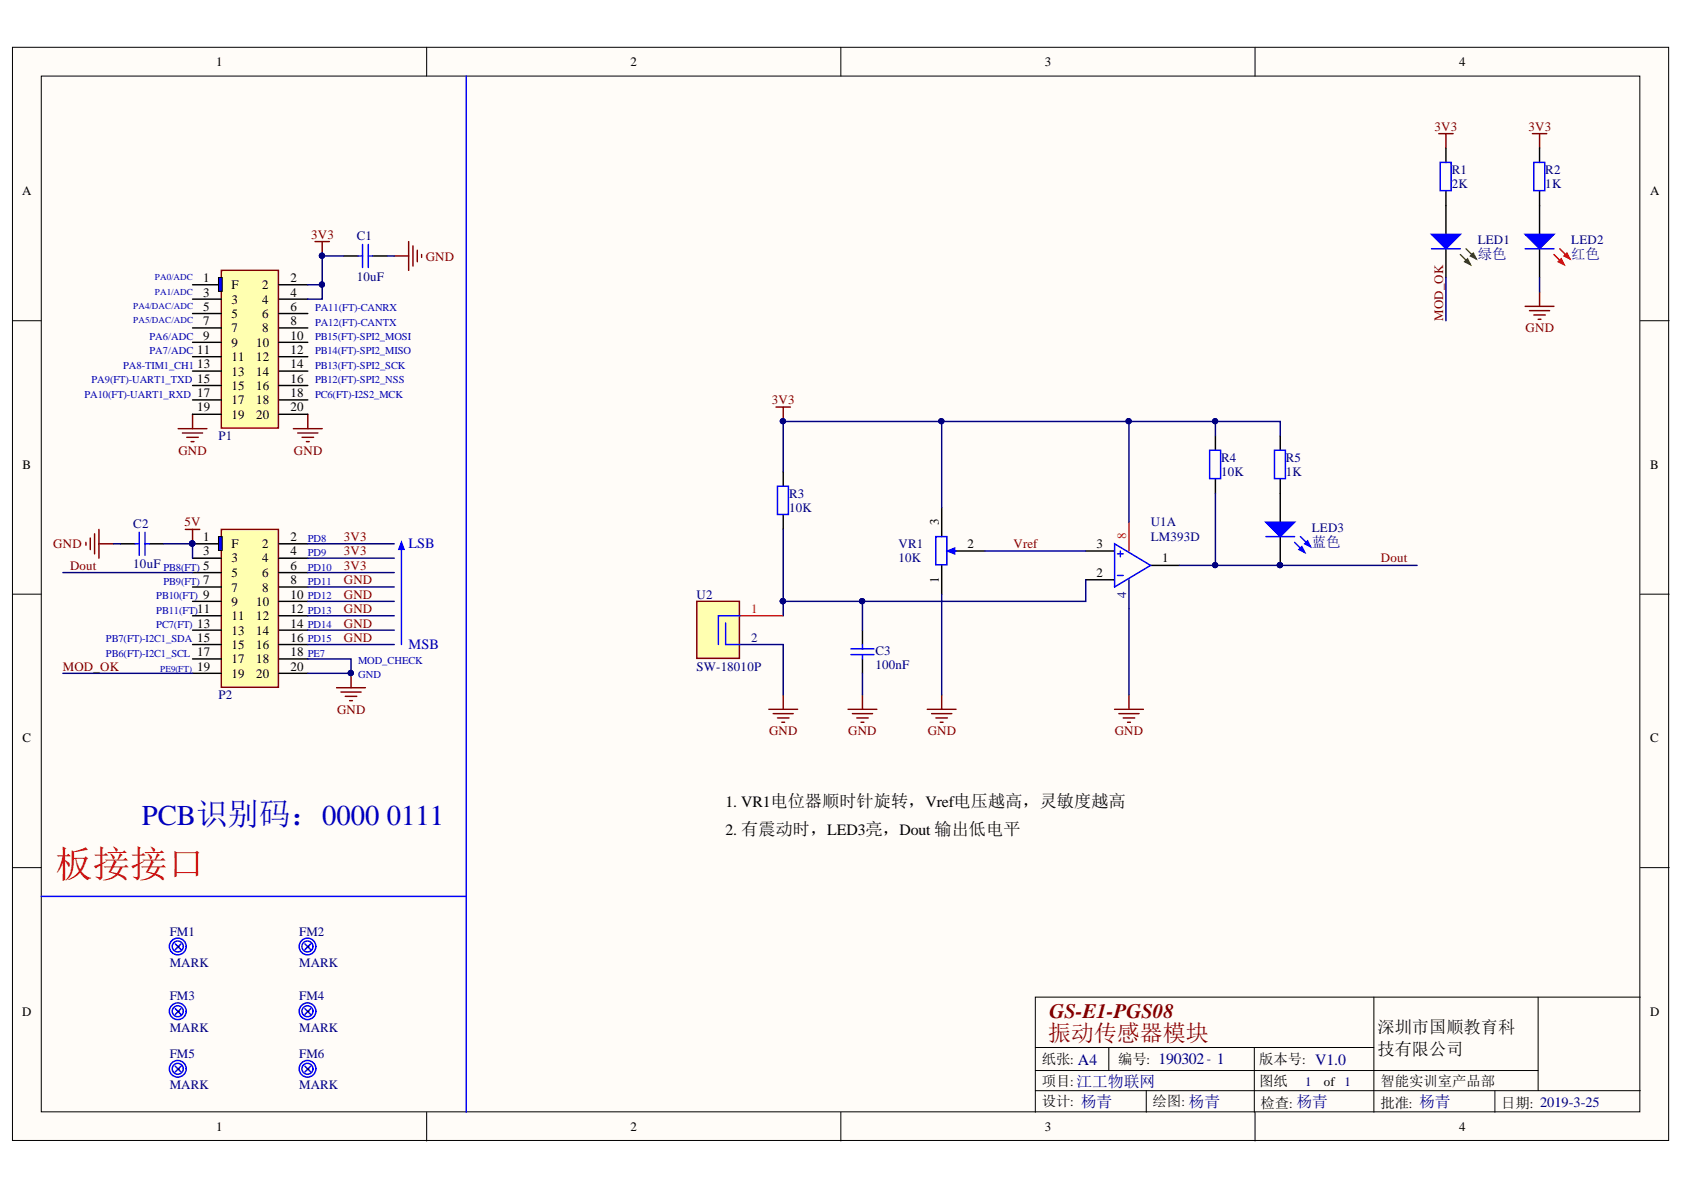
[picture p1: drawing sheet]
<svg xmlns="http://www.w3.org/2000/svg" width="297mm" height="210mm" viewBox="0 0 297 210" stroke-linecap="round" stroke-linejoin="round" font-family="sans-serif">
<defs><g id="words">
<text font-size="6.6" fill="#f00" x="9.8" y="154.6">板接接口</text>
<text font-size="5.1" fill="#0000bf" x="25" y="145.6">PCB识别码：0000 0111</text>
<text font-size="4.1" fill="#800000" x="184.9" y="183.7">振动传感器模块</text>
<text font-size="3.6" fill="#800000" x="185.1" y="179.6">GS-E1-PGS08</text>
<g font-size="3">
<text x="243" y="182.3">深圳市国顺教育科</text>
<text x="243" y="186.1">技有限公司</text>
</g>
<g font-size="2.8">
<text x="128" y="142.3">1. VR1电位器顺时针旋转，Vref电压越高，灵敏度越高</text>
<text x="128" y="147.4">2. 有震动时，LED3亮，Dout 输出低电平</text>
</g>
<g font-size="2.5" fill="#000080">
<text x="260.7" y="45.7">绿色</text>
<text x="277.1" y="45.7">红色</text>
<text x="231.4" y="96.4">蓝色</text>
</g>
<g font-size="2.5" fill="#0000bf">
<text x="72.1" y="96.7">LSB</text>
<text x="72.1" y="114.4">MSB</text>
</g>
<g font-size="2.5">
<text x="183.8" y="187.7">纸张: A4</text>
<text x="183.8" y="191.6">项目:江工物联网</text>
<text x="197.2" y="187.7">编号: 190302 - 1</text>
<text x="222.1" y="187.7">版本号: V1.0</text>
<text x="222.1" y="191.6">图纸</text>
<text x="243.5" y="191.6">智能实训室产品部</text>
<text x="183.8" y="195.1">设计: 杨青</text>
<text x="203.3" y="195.1">绘图: 杨青</text>
<text x="222.3" y="195.4">检查: 杨青</text>
<text x="243.5" y="195.4">批准: 杨青</text>
<text x="264.8" y="195.4">日期: 2019-3-25</text>
</g>
<g font-size="2.3">
<text x="38.1" y="11.7">1</text>
<text x="111.2" y="11.7">2</text>
<text x="184.3" y="11.7">3</text>
<text x="257.4" y="11.7">4</text>
<text x="3.9" y="34.5">A</text>
<text x="291.1" y="34.5">A</text>
<text x="35.9" y="49.8">1</text>
<text x="35.9" y="52.3">3</text>
<text x="40.8" y="51">F</text>
<text x="40.8" y="53.6">3</text>
<text x="46.3" y="51">2</text>
<text x="46.3" y="53.6">4</text>
<text x="51.3" y="49.8">2</text>
<text x="51.3" y="52.3">4</text>
<text x="35.9" y="54.8">5</text>
<text x="35.9" y="57.4">7</text>
<text x="35.9" y="59.9">9</text>
<text x="40.8" y="56.1">5</text>
<text x="40.8" y="58.6">7</text>
<text x="46.3" y="56.1">6</text>
<text x="46.3" y="58.6">8</text>
<text x="51.3" y="54.8">6</text>
<text x="51.3" y="57.4">8</text>
<text x="51.3" y="59.9">10</text>
<text x="34.8" y="62.4">11</text>
<text x="34.8" y="65">13</text>
<text x="40.8" y="61.2">9</text>
<text x="40.8" y="63.7">11</text>
<text x="45.2" y="61.2">10</text>
<text x="45.2" y="63.7">12</text>
<text x="51.3" y="62.4">12</text>
<text x="51.3" y="65">14</text>
<text x="34.8" y="67.5">15</text>
<text x="34.8" y="70">17</text>
<text x="40.8" y="66.2">13</text>
<text x="40.8" y="68.8">15</text>
<text x="40.8" y="71.3">17</text>
<text x="45.2" y="66.2">14</text>
<text x="45.2" y="68.8">16</text>
<text x="45.2" y="71.3">18</text>
<text x="51.3" y="67.5">16</text>
<text x="51.3" y="70">18</text>
<text x="34.8" y="72.6">19</text>
<text x="40.8" y="73.8">19</text>
<text x="45.2" y="73.8">20</text>
<text x="51.3" y="72.6">20</text>
<text x="4" y="82.7">B</text>
<text x="291.1" y="82.7">B</text>
<text x="35.9" y="95.4">1</text>
<text x="51.3" y="95.4">2</text>
<text x="165.6" y="92.6" transform="rotate(-90 165.6 92.6)">3</text>
<text x="35.9" y="97.9">3</text>
<text x="35.9" y="100.5">5</text>
<text x="40.8" y="96.7">F</text>
<text x="40.8" y="99.2">3</text>
<text x="40.8" y="101.7">5</text>
<text x="46.3" y="96.7">2</text>
<text x="46.3" y="99.2">4</text>
<text x="46.3" y="101.7">6</text>
<text x="51.3" y="97.9">4</text>
<text x="51.3" y="100.5">6</text>
<text x="170.7" y="96.7">2</text>
<text x="193.4" y="101.7">2</text>
<text x="193.4" y="96.7">3</text>
<text x="205" y="99.2">1</text>
<text x="35.9" y="103">7</text>
<text x="35.9" y="105.6">9</text>
<text x="40.8" y="104.4">7</text>
<text x="40.8" y="106.9">9</text>
<text x="45.2" y="106.9">10</text>
<text x="46.3" y="104.4">8</text>
<text x="51.3" y="103">8</text>
<text x="51.3" y="105.6">10</text>
<text x="165.6" y="102.9" transform="rotate(-90 165.6 102.9)">1</text>
<text x="34.8" y="108.2">11</text>
<text x="34.8" y="110.7">13</text>
<text x="34.8" y="113.2">15</text>
<text x="40.8" y="109.4">11</text>
<text x="40.8" y="112">13</text>
<text x="45.2" y="109.4">12</text>
<text x="45.2" y="112">14</text>
<text x="51.3" y="108.2">12</text>
<text x="51.3" y="110.7">14</text>
<text x="51.3" y="113.2">16</text>
<text x="34.8" y="115.8">17</text>
<text x="34.8" y="118.3">19</text>
<text x="40.8" y="114.5">15</text>
<text x="40.8" y="117">17</text>
<text x="40.8" y="119.6">19</text>
<text x="45.2" y="114.5">16</text>
<text x="45.2" y="117">18</text>
<text x="45.2" y="119.6">20</text>
<text x="51.3" y="115.8">18</text>
<text x="51.3" y="118.3">20</text>
<text x="4" y="131">C</text>
<text x="291.1" y="131">C</text>
<text x="3.9" y="179.2">D</text>
<text x="291.1" y="179.2">D</text>
<text x="233.5" y="191.6">of 1</text>
<text x="38.1" y="199.5">1</text>
<text x="111.2" y="199.5">2</text>
<text x="184.3" y="199.5">3</text>
<text x="257.4" y="199.5">4</text>
</g>
<g font-size="2.3" fill="#800000">
<text x="253" y="23.1">3V3</text>
<text x="269.6" y="23.1">3V3</text>
<text x="54.9" y="42.1">3V3</text>
<text x="75.1" y="46">GND</text>
<text x="254.6" y="56.6" transform="rotate(-90 254.6 56.6)">MOD_OK</text>
<text x="269.1" y="58.6">GND</text>
<text x="136.2" y="71.3">3V3</text>
<text x="31.5" y="80.2">GND</text>
<text x="51.8" y="80.2">GND</text>
<text x="32.6" y="92.9">5V</text>
<text x="60.6" y="95.4">3V3</text>
<text x="9.4" y="96.7">GND</text>
<text x="12.3" y="100.5">Dout</text>
<text x="60.6" y="97.9">3V3</text>
<text x="60.6" y="100.5">3V3</text>
<text x="178.8" y="96.7">Vref</text>
<text x="243.6" y="99.2">Dout</text>
<text x="60.6" y="103">GND</text>
<text x="60.6" y="105.6">GND</text>
<text x="60.6" y="113.2">GND</text>
<text x="60.6" y="108.2">GND</text>
<text x="60.6" y="110.7">GND</text>
<text x="11.1" y="118.3">MOD_OK</text>
<text x="59.5" y="125.9">GND</text>
<text x="135.7" y="129.7">GND</text>
<text x="149.6" y="129.7">GND</text>
<text x="163.6" y="129.7">GND</text>
<text x="196.6" y="129.7">GND</text>
</g>
<g font-size="2.3" fill="#000080">
<text x="256.1" y="30.7">R1</text>
<text x="256.1" y="33.2">2K</text>
<text x="272.6" y="30.7">R2</text>
<text x="272.6" y="33.2">1K</text>
<text x="62.9" y="42.3">C1</text>
<text x="260.7" y="43.1">LED1</text>
<text x="277.1" y="43.1">LED2</text>
<text x="62.9" y="49.5">10uF</text>
<text x="38.6" y="77.6">P1</text>
<text x="215.4" y="81.5">R4</text>
<text x="215.4" y="84">10K</text>
<text x="226.8" y="81.5">R5</text>
<text x="226.8" y="84">1K</text>
<text x="139.2" y="87.8">R3</text>
<text x="23.5" y="93.1">C2</text>
<text x="139.2" y="90.3">10K</text>
<text x="203" y="92.9">U1A</text>
<text x="203" y="95.4">LM393D</text>
<text x="231.4" y="93.9">LED3</text>
<text x="23.5" y="100.2">10uF</text>
<text x="158.5" y="96.7">VR1</text>
<text x="158.5" y="99.2">10K</text>
<text x="122.9" y="105.6">U2</text>
<text x="122.9" y="118.3">SW-18010P</text>
<text x="154.4" y="115.5">C3</text>
<text x="154.4" y="118">100nF</text>
<text x="38.6" y="123.4">P2</text>
<text x="29.9" y="165">FM1</text>
<text x="52.8" y="165">FM2</text>
<text x="29.9" y="170.6">MARK</text>
<text x="52.8" y="170.6">MARK</text>
<text x="29.9" y="176.4">FM3</text>
<text x="52.8" y="176.4">FM4</text>
<text x="29.9" y="182">MARK</text>
<text x="52.8" y="182">MARK</text>
<text x="29.9" y="186.6">FM5</text>
<text x="52.8" y="186.6">FM6</text>
<text x="230.2" y="191.6">1</text>
<text x="29.9" y="192.1">MARK</text>
<text x="52.8" y="192.1">MARK</text>
</g>
<g font-size="2.3" fill="#ee0e22">
<text x="198.7" y="95.1" transform="rotate(-90 198.7 95.1)">8</text>
<text x="132.5" y="108.2">1</text>
</g>
<g font-size="2.3" fill="#11037f">
<text x="198.7" y="105.4" transform="rotate(-90 198.7 105.4)">4</text>
<text x="132.5" y="113.2">2</text>
</g>
<g font-size="1.9" fill="#0000bf">
<text x="26.4" y="60">PA6/ADC</text>
<text x="55.6" y="54.9">PA11(FT)-CANRX</text>
<text x="55.6" y="57.5">PA12(FT)-CANTX</text>
<text x="55.6" y="60">PB15(FT)-SPI2_MOSI</text>
<text x="21.7" y="65.1">PA8-TIM1_CH1</text>
<text x="26.4" y="62.5">PA7/ADC</text>
<text x="55.6" y="62.5">PB14(FT)-SPI2_MISO</text>
<text x="55.6" y="65.1">PB13(FT)-SPI2_SCK</text>
<text x="14.9" y="70.1">PA10(FT)-UART1_RXD</text>
<text x="16.2" y="67.6">PA9(FT)-UART1_TXD</text>
<text x="55.6" y="67.6">PB12(FT)-SPI2_NSS</text>
<text x="55.6" y="70.1">PC6(FT)-I2S2_MCK</text>
<text x="54.3" y="95.6">PD8</text>
<text x="28.8" y="100.6">PB8(FT)</text>
<text x="54.3" y="98.1">PD9</text>
<text x="54.3" y="100.6">PD10</text>
<text x="27.6" y="105.7">PB10(FT)</text>
<text x="28.8" y="103.2">PB9(FT)</text>
<text x="54.3" y="103.2">PD11</text>
<text x="54.3" y="105.7">PD12</text>
<text x="18.7" y="113.3">PB7(FT)-I2C1_SDA</text>
<text x="27.6" y="108.2">PB11(FT)</text>
<text x="27.6" y="110.8">PC7(FT)</text>
<text x="54.3" y="108.2">PD13</text>
<text x="54.3" y="110.8">PD14</text>
<text x="54.3" y="113.3">PD15</text>
<text x="18.7" y="115.8">PB6(FT)-I2C1_SCL</text>
<text x="54.3" y="115.8">PE7</text>
<text x="63.2" y="117.1">MOD_CHECK</text>
<text x="63.2" y="119.6">GND</text>
</g>
<g font-size="1.6" fill="#0000bf">
<text x="27.3" y="49.4">PA0/ADC</text>
<text x="27.3" y="52">PA1/ADC</text>
<text x="23.5" y="54.5">PA4/DAC/ADC</text>
<text x="23.5" y="57">PA5/DAC/ADC</text>
<text x="28.2" y="118.5">PE9(FT)</text>
</g>
</g></defs>
<g fill="#fffcf8" stroke="#000" stroke-width=".18">
<path d="M2.2 8.3h292.1v192.9h-292.1z"/>
<path d="M7.3 13.4h281.9v182.7h-281.9z"/>
</g>
<g fill="none" stroke="#000" stroke-width=".18">
<path d="M75.3 8.3v5.1M148.3 8.3v5.1M221.4 8.3v5.1M2.2 56.6h5.1M289.3 56.6h5.1M2.2 104.8h5.1M289.3 104.8h5.1M2.2 153h5.1M289.3 153h5.1M242.3 175.9v20.3M271.3 175.9v16.5M289.3 175.9h-106.7v20.3"/>
<path d="M75.3 196.2v5.1M148.3 196.2v5.1M182.6 184.8h59.7M182.6 192.4h106.7M182.6 188.8h88.7M195.6 184.8v4M202.2 192.4v3.8M221.2 184.8v11.4M221.4 196.2v5.1M263.7 192.4v3.8"/>
</g>
<g fill="none" stroke="#00f" stroke-width=".25">
<path d="M82.2 13.4v182.8M7.3 158.1h74.9M30.9 166.5l1 1M31.9 166.5l-1 1"/>
<circle cx="31.4" cy="166.9" r=".97"/>
<circle cx="31.4" cy="166.9" r="1.48"/>
</g>
<path d="M225.8 87v5.1M225.8 94.7v5M31.4 167h.1" fill="none" stroke="#000" stroke-width=".25"/>
<circle cx="225.8" cy="99.7" r=".46" fill="#000080" stroke="#000080" stroke-width=".18"/>
<path d="M223.3 92.1h5.1l-2.6 2.6z" fill="#00f"/>
<path d="M223.3 92.1h5.1l-2.6 2.6zM228.4 95.7l1.7 1.7M229.4 94.7l1.8 1.7" fill="none" stroke="#00f" stroke-width=".25"/>
<path d="M229.1 96.9l.5-.5 .5 1z" fill="#00f"/>
<path d="M229.1 96.9l.5-.5 .5 1z" fill="none" stroke="#00f" stroke-width=".25"/>
<path d="M230.1 95.9l.5-.5 .6 1z" fill="#00f"/>
<path d="M223.3 94.7h5.1M230.1 95.9l.5-.5 .6 1z" fill="none" stroke="#00f" stroke-width=".25"/>
<circle cx="225.8" cy="99.7" r=".46" fill="#000080" stroke="#000080" stroke-width=".18"/>
<path d="M135.6 125.1h5.1M136.4 125.9h3.5M137.1 126.6h2.1M137.9 127.4h.5M138.2 122.6v2.5" fill="none" stroke="#800000" stroke-width=".25"/>
<path d="M122.9 106.1h7.5v10h-7.5z" fill="#ffffb0" stroke="#800000" stroke-width=".25"/>
<path d="M130.5 108.6h7.7" fill="none" stroke="#ee0e22" stroke-width=".25"/>
<path d="M130.5 113.7h7.7" fill="none" stroke="#11037f" stroke-width=".25"/>
<path d="M137.1 85.8h2v4.9h-2zM167.4 97.2h1.2M128 109.9v3.8h2.5M130.5 108.6h-3.8v5.1" fill="none" stroke="#00f" stroke-width=".25"/>
<path d="M138.2 83.2v2.6M138.2 90.8v2.6M166.1 89.6v5.1M166.1 99.7v5.1M168.6 97.2h5.1" fill="none" stroke="#000" stroke-width=".25"/>
<path d="M167.1 97.2l1.3-.5v1z" fill="#00f"/>
<path d="M213.4 79.4h1.9v5h-1.9zM70.8 95.9v17.8M165.1 94.7h1.9v4.9h-1.9zM167.1 97.2l1.3-.5v1z" fill="none" stroke="#00f" stroke-width=".25"/>
<path d="M214.4 76.9v2.5M214.4 84.5v2.5" fill="none" stroke="#000" stroke-width=".25"/>
<g fill="none" stroke="#800000" stroke-width=".25">
<path d="M55.6 42.6h2.5M56.8 42.6v2.6M31.4 75.6h5.1M32.2 76.4h3.5M32.9 77.1h2.1M33.7 77.9h.5M34 73.1v2.5M51.8 75.6h5M52.5 76.4h3.6M53.3 77.1h2M54 77.9h.5M54.3 73.1v2.5"/>
<path d="M32.7 93.4h2.5M34 93.4v2.5M61.9 118.8v2.5M59.4 121.3h5.1M60.1 122.1h3.6M60.9 122.8h2M61.7 123.6h.5"/>
</g>
<g fill="#000080" stroke="#000080" stroke-width=".18">
<circle cx="33.9" cy="95.9" r=".46"/>
<circle cx="61.9" cy="118.7" r=".46"/>
<circle cx="56.8" cy="45.1" r=".46"/>
</g>
<path d="M70.8 95.5l.5 1.4h-1z" fill="#00f"/>
<path d="M70.8 95.5l.5 1.4h-1z" fill="none" stroke="#00f" stroke-width=".18"/>
<path d="M69.5 45.2h2.6M72.1 42.6v5.1M72.8 43.4v3.5M73.6 44.1v2.1M74.4 44.9v.5M15.2 95.7v.5M15.9 94.9v2M16.7 94.1v3.6M17.4 93.4v5.1M17.4 95.9h2.6" fill="none" stroke="#800000" stroke-width=".25"/>
<path d="M39 47.7h10.1v27.8h-10.1z" fill="#ffffb0" stroke="#800000" stroke-width=".25"/>
<g fill="none" stroke="#000" stroke-width=".25">
<path d="M34 50.2h5M34 52.8h5M34 55.3h5M34 57.8h5M49.2 50.2h5.1M49.2 52.8h5.1M49.2 55.3h5.1M49.2 57.8h5.1M34 60.4h5M34 62.9h5M34 65.5h5M34 68h5"/>
<path d="M34 70.5h5M34 73.1h5M49.2 60.4h5.1M49.2 62.9h5.1M49.2 65.5h5.1M49.2 68h5.1M49.2 70.5h5.1M49.2 73.1h5.1"/>
</g>
<path d="M38.5 49h.7v2.4h-.7z" fill="#00f" stroke="#000" stroke-width=".18"/>
<path d="M39 93.4h10.1v27.8h-10.1z" fill="#ffffb0" stroke="#800000" stroke-width=".25"/>
<g fill="none" stroke="#000" stroke-width=".25">
<path d="M34 95.9h5M34 98.5h5M49.2 95.9h5.1M49.2 98.5h5.1M34 101h5M34 103.5h5M34 106.1h5M34 108.6h5M34 111.2h5M34 113.7h5M34 116.2h5M34 118.8h5"/>
<path d="M49.2 101h5.1M49.2 103.5h5.1M49.2 106.1h5.1M49.2 108.6h5.1M49.2 111.2h5.1M49.2 113.7h5.1M49.2 116.2h5.1M49.2 118.8h5.1"/>
</g>
<circle cx="33.9" cy="95.9" r=".46" fill="#000080" stroke="#000080" stroke-width=".18"/>
<path d="M38.5 94.7h.7v2.4h-.7z" fill="#00f" stroke="#000" stroke-width=".18"/>
<circle cx="33.9" cy="95.9" r=".46" fill="#000080" stroke="#000080" stroke-width=".18"/>
<path d="M255 36.3v5M60.6 45.2h2.6M65.7 45.2h2.6M255 43.9v5.1M21.3 95.9h2.5M26.3 95.9h2.6" fill="none" stroke="#000" stroke-width=".25"/>
<path d="M63.2 45.2h.7M63.9 43.1v4.1M65 43.1v4.1M65 45.2h.7M23.8 95.9h.8M24.6 93.9v4.1M25.6 93.9v4.1M25.6 95.9h.7" fill="none" stroke="#00f" stroke-width=".25"/>
<path d="M253.8 23.6h2.5M255 23.6v2.5M270.3 23.6h2.5M271.6 23.6v2.5M269 54h5.1M269.8 54.8h3.5M270.5 55.6h2.1M271.3 56.3h.5M271.6 51.5v2.5" fill="none" stroke="#800000" stroke-width=".25"/>
<path d="M252.5 41.3h5.1l-2.6 2.6z" fill="#00f"/>
<path d="M252.5 41.3h5.1l-2.6 2.6z" fill="none" stroke="#00f" stroke-width=".25"/>
<path d="M257.6 44.9l1.8 1.8M258.6 43.9l1.8 1.8" fill="none" stroke="#00bf00" stroke-width=".25"/>
<path d="M258.3 46.2l.6-.5 .5 1z" fill="#00bf00"/>
<path d="M258.3 46.2l.6-.5 .5 1z" fill="none" stroke="#00bf00" stroke-width=".25"/>
<path d="M259.4 45.2l.5-.6 .5 1.1z" fill="#00bf00"/>
<path d="M259.4 45.2l.5-.6 .5 1.1z" fill="none" stroke="#00bf00" stroke-width=".25"/>
<path d="M252.5 43.9h5.1" fill="none" stroke="#00f" stroke-width=".25"/>
<path d="M271.6 36.3v5M271.6 43.9v5.1" fill="none" stroke="#000" stroke-width=".25"/>
<path d="M269 41.3h5.1l-2.5 2.6z" fill="#00f"/>
<path d="M269 41.3h5.1l-2.5 2.6z" fill="none" stroke="#00f" stroke-width=".25"/>
<path d="M274.1 44.9l1.8 1.8M275.1 43.9l1.8 1.8" fill="none" stroke="#f00" stroke-width=".25"/>
<path d="M274.9 46.2l.5-.5 .5 1z" fill="#f00"/>
<path d="M274.9 46.2l.5-.5 .5 1z" fill="none" stroke="#f00" stroke-width=".25"/>
<path d="M275.9 45.2l.5-.6 .5 1.1z" fill="#f00"/>
<path d="M275.9 45.2l.5-.6 .5 1.1z" fill="none" stroke="#f00" stroke-width=".25"/>
<g fill="none" stroke="#00f" stroke-width=".25">
<path d="M254 28.7h2v4.9h-2zM270.5 28.7h2v4.9h-2zM269 43.9h5.1M224.8 79.4h1.9v5h-1.9zM196.6 95.9l6.4 3.8-6.4 3.8zM197.1 97.7h1M197.6 97.2v1M150.1 115.5h4.1M150.1 114.5h4.1M152.1 113.7v.8M152.1 115.5v.7M197.1 101.5h1"/>
<path d="M30.9 177.9l1 1M31.9 177.9l-1 1M53.8 166.5l1 1M53.8 177.9l1 1M54.8 166.5l-1 1M54.8 177.9l-1 1M30.9 188.1l1 1M31.9 188.1l-1 1M53.8 188.1l1 1M54.8 188.1l-1 1"/>
<circle cx="31.4" cy="178.4" r=".97"/>
<circle cx="31.4" cy="178.4" r="1.48"/>
<circle cx="54.2" cy="166.9" r=".97"/>
<circle cx="54.2" cy="178.4" r=".97"/>
<circle cx="54.2" cy="166.9" r="1.47"/>
<circle cx="54.2" cy="178.4" r="1.47"/>
<circle cx="31.4" cy="188.5" r=".97"/>
<circle cx="31.4" cy="188.5" r="1.48"/>
<circle cx="54.2" cy="188.5" r=".97"/>
<circle cx="54.2" cy="188.5" r="1.47"/>
</g>
<g fill="none" stroke="#000" stroke-width=".25">
<path d="M255 26.1v2.6M255 33.7v2.6M271.6 26.1v2.6M271.6 33.7v2.6M225.8 76.9v2.5M191.5 97.2h5.1M203 99.7h5M225.8 84.5v2.5M152.1 111.2v2.5M152.1 116.2v2.6M191.5 102.3h5.1M31.4 178.4h.1"/>
<path d="M54.3 167h.1M54.3 178.4h.1M31.4 188.6h.1M54.3 188.6h.1"/>
</g>
<g fill="none" stroke="#800000" stroke-width=".25">
<path d="M136.9 71.8h2.5M138.2 71.8v2.5M149.6 125.1h5.1M150.3 125.9h3.6M151.1 126.6h2M151.9 127.4h.5M152.1 122.6v2.5M163.6 125.1h5M164.3 125.9h3.6M165.1 126.6h2M165.8 127.4h.6M166.1 122.6v2.5"/>
<path d="M196.6 125.1h5.1M197.4 125.9h3.5M198.1 126.6h2.1M198.9 127.4h.5M199.1 122.6v2.5"/>
</g>
<g fill="#000080" stroke="#000080" stroke-width=".18">
<circle cx="138.1" cy="74.3" r=".46"/>
<circle cx="138.1" cy="106" r=".47"/>
<circle cx="152.1" cy="106" r=".47"/>
<circle cx="56.8" cy="50.2" r=".46"/>
<circle cx="56.8" cy="45.1" r=".46"/>
<circle cx="33.9" cy="95.9" r=".46"/>
<circle cx="61.9" cy="118.7" r=".46"/>
<circle cx="214.3" cy="99.7" r=".46"/>
<circle cx="225.8" cy="99.7" r=".46"/>
<circle cx="166" cy="74.3" r=".46"/>
<circle cx="199.1" cy="74.3" r=".46"/>
<circle cx="214.3" cy="74.3" r=".46"/>
</g>
<path d="M199.1 102.3v5" fill="none" stroke="#11037f" stroke-width=".25"/>
<path d="M199.1 92.1v5.1" fill="none" stroke="#ee0e22" stroke-width=".25"/>
<g fill="none" stroke="#000080" stroke-width=".25">
<path d="M54.3 50.2h2.5M60.6 45.2h-3.8v7.6h-2.5M68.3 45.2h1.2M255 49v7.6M271.6 49v2.5M166.1 74.3v15.3M199.1 74.3v17.8M214.4 76.9v-2.6h-76.2v8.9M214.4 74.3h11.4v2.6M20 95.9h1.3M28.9 95.9h5.1v2.6M54.3 95.9h15.2"/>
<path d="M54.3 98.5h15.2M138.2 93.4v15.2M173.7 97.2h17.8M208 99.7h42M214.4 87v12.7M11.1 101h22.9M11.1 118.8h22.9M54.3 116.2h7.6v2.6h-7.6M54.3 101h15.2M54.3 103.5h15.2M54.3 106.1h15.2M54.3 108.6h15.2"/>
<path d="M54.3 111.2h15.2M54.3 113.7h15.2M138.2 113.7v8.9M152.1 106.1v5.1M152.1 118.8v3.8M166.1 104.8v17.8M191.5 102.3v3.8h-53.3M199.1 107.3v15.3"/>
</g>
<use href="#words"/>
</svg>
